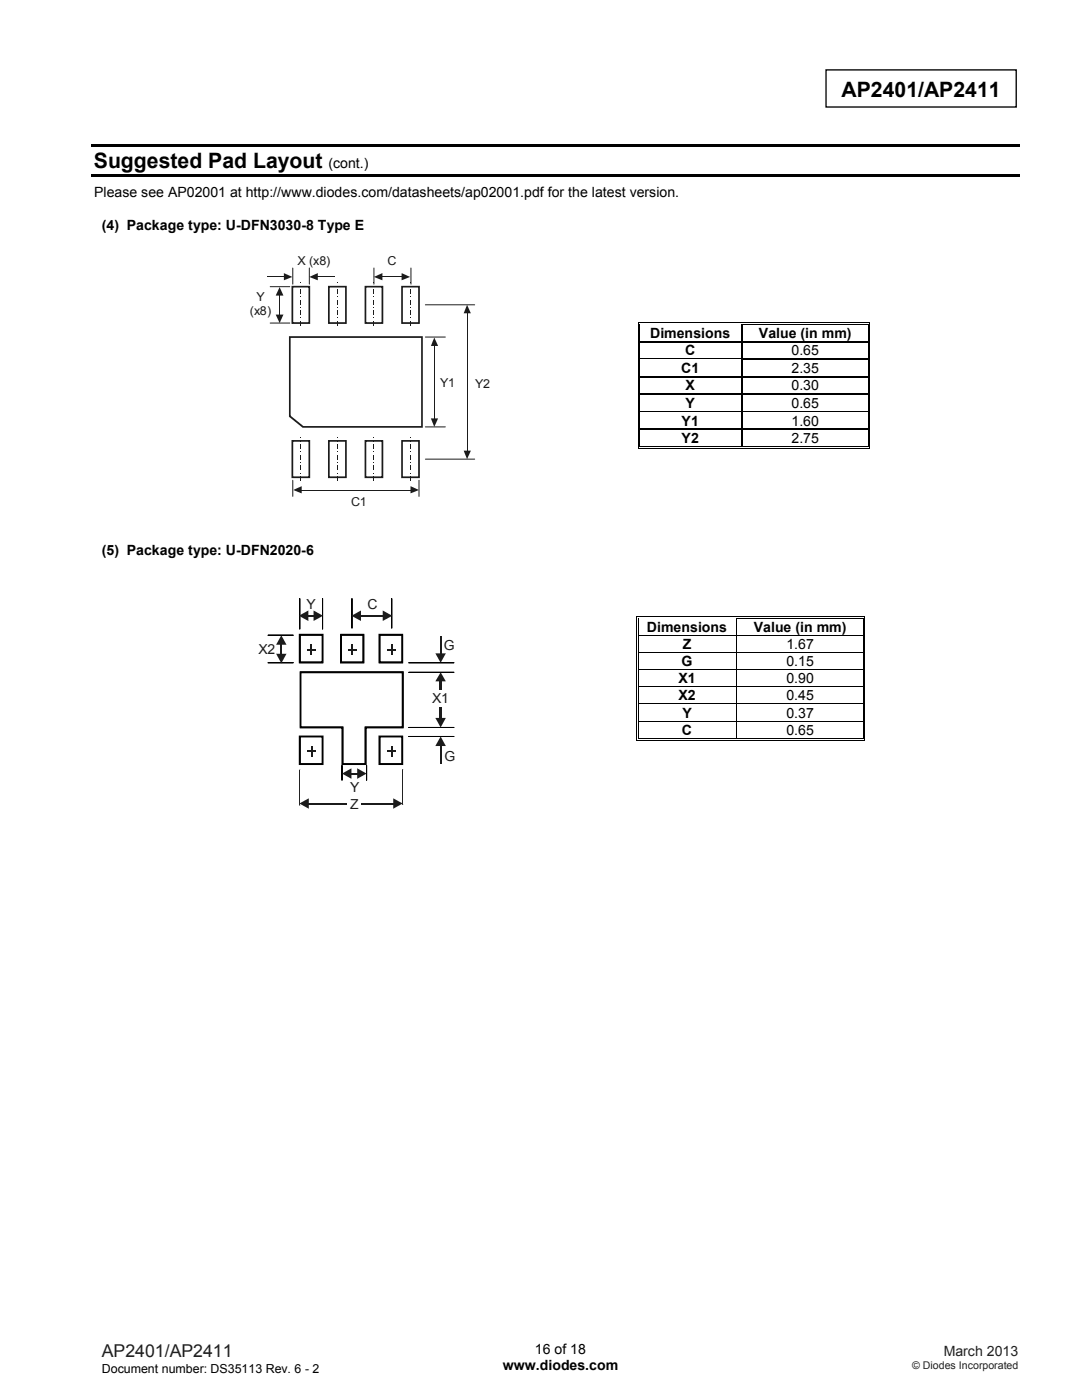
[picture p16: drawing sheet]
<svg xmlns="http://www.w3.org/2000/svg" width="216mm" height="279mm" viewBox="0 0 216 279" stroke-linecap="round" stroke-linejoin="round" font-family="sans-serif">
<defs><g id="words">
<g font-size="4.2">
<text x="167.9" y="19.3">AP2401/AP2411</text>
<text x="18.7" y="33.6">Suggested Pad Layout</text>
</g>
<text font-size="3.5" fill="#231f20" x="20.3" y="270.9">AP2401/AP2411</text>
<g font-size="2.8">
<text x="65.6" y="33.6">(cont.)</text>
<text x="18.8" y="39.3">Please see AP02001 at http://www.diodes.com/datasheets/ap02001.pdf for the latest version.</text>
<text x="20.3" y="45.8">(4) Package type: U-DFN3030-8 Type E</text>
<text x="129.7" y="67.4">Dimensions</text>
<text x="136.7" y="70.9">C</text>
<text x="151.4" y="67.4">Value (in mm)</text>
<text x="157.9" y="70.9">0.65</text>
<text x="135.9" y="74.4">C1</text>
<text x="136.8" y="77.9">X</text>
<text x="157.9" y="74.4">2.35</text>
<text x="157.9" y="77.9">0.30</text>
<text x="136.8" y="81.4">Y</text>
<text x="157.9" y="81.4">0.65</text>
<text x="136" y="84.9">Y1</text>
<text x="136" y="88.5">Y2</text>
<text x="157.9" y="84.9">1.60</text>
<text x="157.9" y="88.5">2.75</text>
<text x="20.3" y="110.8">(5) Package type: U-DFN2020-6</text>
<text x="129.1" y="126.1">Dimensions</text>
<text x="136.2" y="129.5">Z</text>
<text x="150.4" y="126.1">Value (in mm)</text>
<text x="156.9" y="129.5">1.67</text>
<text x="135.4" y="136.3">X1</text>
<text x="136" y="132.9">G</text>
<text x="156.9" y="132.9">0.15</text>
<text x="156.9" y="136.3">0.90</text>
<text x="135.4" y="139.8">X2</text>
<text x="136.2" y="143.2">Y</text>
<text x="156.9" y="143.2">0.37</text>
<text x="156.9" y="139.8">0.45</text>
<text x="136.1" y="146.6">C</text>
<text x="156.9" y="146.6">0.65</text>
<text x="100.3" y="273.5">www.diodes.com</text>
<text x="106.7" y="270.2">16 of 18</text>
</g>
<g font-size="2.8" fill="#1f1a17">
<text x="61.2" y="121.6">Y</text>
<text x="73.3" y="121.6">C</text>
<text x="51.6" y="130.5">X2</text>
<text x="88.6" y="129.6">G</text>
<text x="86.2" y="140.3">X1</text>
<text x="88.7" y="151.8">G</text>
<text x="69.8" y="161.4">Z</text>
<text x="69.8" y="158.1">Y</text>
</g>
<text font-size="2.8" fill="#231f20" x="188.3" y="270.6">March 2013</text>
<g font-size="2.5" fill="#1f1a17">
<text x="59.4" y="52.9">X (x8)</text>
<text x="77.3" y="52.9">C</text>
<text x="51.2" y="60">Y</text>
<text x="49.8" y="62.8">(x8)</text>
<text x="87.8" y="77.2">Y1</text>
<text x="94.8" y="77.4">Y2</text>
<text x="70" y="100.9">C1</text>
</g>
<text font-size="2.5" x="20.3" y="274">Document number: DS35113 Rev. 6 - 2</text>
<text font-size="2.1" fill="#231f20" x="182" y="273.2">© Diodes Incorporated</text>
</g></defs>
<path d="M164.8 13.9h38v7.5h-38z" fill="none" stroke="#000" stroke-width=".26"/>
<path d="M18.2 28.7h185.2v.6h-185.2zM18.2 34.8h185.2v.5h-185.2z" fill="#000"/>
<g fill="#fff">
<path d="M127.8 64.8h20.1v3.2h-20.1z"/>
<path d="M128.2 64.8h19.1v3.2h-19.1z"/>
</g>
<path d="M127.3 64.3h.1v.5h-.1zM127.3 64.3h.5v.1h-.5zM127.6 64.6h.2v.2h-.2z" fill="#000"/>
<path d="M127.8 64.3h20M127.8 64.7h20" fill="none" stroke="#000" stroke-width=".2"/>
<path d="M127.8 64.8h20z" fill="#fff"/>
<path d="M127.3 68h.1v.3h-.1zM127.6 68h.2v.3h-.2zM147.8 64.8h.3zM147.8 64.3h.6v.1h-.6zM147.8 64.6h.6v.2h-.6zM147.8 68h.3v.3h-.3zM173.1 64.3h.5v.1h-.5zM173.1 64.6h.2v.2h-.2zM173.1 68h.2v.3h-.2zM173.5 64.3h.1v.5h-.1zM173.5 68h.1v.3h-.1z" fill="#000"/>
<path d="M127.3 64.8v3.2M127.3 68.3v3.2M127.7 64.8v3.2M127.7 68.3v3.2M148.4 64.3h24.7M148.4 64.7h24.7M173.2 64.8v3.2M173.2 68.3v3.2M173.5 64.8v3.2M173.5 68.3v3.2" fill="none" stroke="#000" stroke-width=".2"/>
<path d="M127.8 68.2h20M148 64.8v3.2M148 68.3v3.2M148.1 68.2h25" fill="none" stroke="#000" stroke-width=".25"/>
<g fill="#fff">
<path d="M127.8 71.8h20.1v3.3h-20.1z"/>
<path d="M128.2 71.8h19.1v3.3h-19.1z"/>
</g>
<path d="M127.3 71.5h.1v.3h-.1zM127.6 71.5h.2v.3h-.2z" fill="#000"/>
<path d="M127.8 71.7h20" fill="none" stroke="#000" stroke-width=".25"/>
<path d="M127.8 71.8h20z" fill="#fff"/>
<path d="M127.3 75.1h.1v.2h-.1zM127.6 75.1h.2v.2h-.2zM147.8 71.5h.3v.3h-.3zM147.8 75.1h.3v.2h-.3zM173.1 71.5h.2v.3h-.2zM173.1 75.1h.2v.2h-.2zM173.5 71.5h.1v.3h-.1zM173.5 75.1h.1v.2h-.1z" fill="#000"/>
<path d="M127.8 75.2h20M148 71.8v3.3M148 75.3v3.3M148.1 71.7h25M148.1 75.2h25" fill="none" stroke="#000" stroke-width=".25"/>
<path d="M127.3 71.8v3.3M127.3 75.3v3.3M127.7 71.8v3.3M127.7 75.3v3.3M173.2 71.8v3.3M173.2 75.3v3.3M173.5 71.8v3.3M173.5 75.3v3.3" fill="none" stroke="#000" stroke-width=".2"/>
<g fill="#fff">
<path d="M127.8 78.8h20.1v3.3h-20.1z"/>
<path d="M128.2 78.8h19.1v3.3h-19.1z"/>
<path d="M148.1 78.8h25v3.3h-25z"/>
<path d="M148.7 78.8h24v3.3h-24z"/>
</g>
<path d="M127.3 78.6h.1v.2h-.1zM127.6 78.6h.2v.2h-.2z" fill="#000"/>
<path d="M127.8 78.7h20" fill="none" stroke="#000" stroke-width=".25"/>
<path d="M127.8 78.8h20z" fill="#fff"/>
<path d="M147.8 78.6h.3v.2h-.3z" fill="#000"/>
<path d="M148.1 78.7h25" fill="none" stroke="#000" stroke-width=".25"/>
<path d="M148.1 78.8h25z" fill="#fff"/>
<path d="M173.1 78.6h.2v.2h-.2zM173.5 78.6h.1v.2h-.1z" fill="#000"/>
<path d="M127.3 78.8v3.3M127.7 78.8v3.3M173.2 78.8v3.3M173.5 78.8v3.3" fill="none" stroke="#000" stroke-width=".2"/>
<path d="M148 78.8v3.3" fill="none" stroke="#000" stroke-width=".25"/>
<g fill="#fff">
<path d="M127.8 82.3h20.1v3.3h-20.1z"/>
<path d="M128.2 82.3h19.1v3.3h-19.1z"/>
<path d="M148.1 82.3h25v3.3h-25z"/>
<path d="M148.7 82.3h24v3.3h-24z"/>
</g>
<path d="M127.3 82.1h.1v.2h-.1zM127.6 82.1h.2v.2h-.2z" fill="#000"/>
<path d="M127.8 82.2h20" fill="none" stroke="#000" stroke-width=".25"/>
<path d="M127.8 82.3h20z" fill="#fff"/>
<path d="M147.8 82.1h.3v.2h-.3z" fill="#000"/>
<path d="M148.1 82.2h25" fill="none" stroke="#000" stroke-width=".25"/>
<path d="M148.1 82.3h25z" fill="#fff"/>
<path d="M173.1 82.1h.2v.2h-.2zM173.5 82.1h.1v.2h-.1z" fill="#000"/>
<path d="M127.3 82.3v3.3M127.7 82.3v3.3M173.2 82.3v3.3M173.5 82.3v3.3" fill="none" stroke="#000" stroke-width=".2"/>
<path d="M148 82.3v3.3" fill="none" stroke="#000" stroke-width=".25"/>
<g fill="#fff">
<path d="M127.8 85.9h20.1v3.2h-20.1z"/>
<path d="M128.2 85.9h19.1v3.2h-19.1z"/>
<path d="M148.1 85.9h25v3.2h-25z"/>
<path d="M148.7 85.9h24v3.2h-24z"/>
</g>
<path d="M127.3 85.6h.1v.3h-.1zM127.6 85.6h.2v.3h-.2z" fill="#000"/>
<path d="M127.8 85.7h20" fill="none" stroke="#000" stroke-width=".25"/>
<path d="M127.8 85.8l20 .1z" fill="#fff"/>
<path d="M147.8 85.6h.3v.3h-.3z" fill="#000"/>
<path d="M148.1 85.7h25" fill="none" stroke="#000" stroke-width=".25"/>
<path d="M148.1 85.8l25 .1z" fill="#fff"/>
<path d="M127.3 89.5h.5v.1h-.5zM127.6 89.1h.2v.2h-.2zM147.8 89.1h.6v.2h-.6zM173.1 85.6h.2v.3h-.2zM173.1 89.5h.5v.1h-.5zM173.1 89.1h.2v.2h-.2zM173.5 85.6h.1v.3h-.1zM173.5 89.1h.1v.5h-.1z" fill="#000"/>
<path d="M127.3 85.9v3.7M127.7 85.9v3.2M127.8 89.5h45.3M127.8 89.2h20M148.4 89.2h24.7M173.2 85.9v3.2M173.5 85.9v3.2" fill="none" stroke="#000" stroke-width=".2"/>
<path d="M148 85.9v3.2" fill="none" stroke="#000" stroke-width=".25"/>
<g fill="#fff">
<path d="M127.5 123.5h19.4v3.2h-19.4z"/>
<path d="M127.9 123.5h18.4v3.2h-18.4z"/>
</g>
<path d="M127 122.9h.1v.6h-.1zM127 122.9h.5v.2h-.5zM127.3 123.3h.2v.2h-.2zM127.3 123.3h.2v.1h-.2z" fill="#000"/>
<path d="M127.5 123h19.4M127.5 123.4h19.4" fill="none" stroke="#000" stroke-width=".2"/>
<path d="M127.5 123.4l19.4 .1z" fill="#fff"/>
<path d="M146.9 123.4l.2 .1zM146.9 122.9h.5v.2h-.5zM146.9 123.3h.5v.1h-.5zM172.1 122.9h.5v.2h-.5zM172.1 123.3h.2v.2h-.2zM172.1 123.3h.2v.1h-.2zM172.5 122.9h.1v.6h-.1z" fill="#000"/>
<path d="M127.1 123.5v3.2M127.4 123.5v3.2M147 123.5v3.2M147.4 123h24.7M147.4 123.4h24.7M172.2 123.5v3.2M172.6 123.5v3.2" fill="none" stroke="#000" stroke-width=".2"/>
<g fill="#fff">
<path d="M127.5 126.9h19.4v3.2h-19.4z"/>
<path d="M127.9 126.9h18.4v3.2h-18.4z"/>
<path d="M147.1 126.9h25v3.2h-25z"/>
<path d="M147.7 126.9h24v3.2h-24z"/>
</g>
<path d="M127 126.7h.1v.2h-.1zM127.3 126.7h.2v.2h-.2zM172.1 126.7h.2v.2h-.2zM172.5 126.7h.1v.2h-.1z" fill="#000"/>
<path d="M127.1 126.9v3.2M127.4 126.9v3.2M127.5 126.8h44.6M147 126.9v3.2M172.2 126.9v3.2M172.6 126.9v3.2" fill="none" stroke="#000" stroke-width=".2"/>
<g fill="#fff">
<path d="M127.5 130.3h19.4v3.3h-19.4z"/>
<path d="M127.9 130.3h18.4v3.3h-18.4z"/>
<path d="M147.1 130.3h25v3.3h-25z"/>
<path d="M147.7 130.3h24v3.3h-24z"/>
</g>
<path d="M127 130.1h.1v.2h-.1zM127.3 130.1h.2v.2h-.2zM172.1 130.1h.2v.2h-.2zM172.5 130.1h.1v.2h-.1z" fill="#000"/>
<path d="M127.1 130.3v3.3M127.4 130.3v3.3M127.5 130.2h44.6M147 130.3v3.3M172.2 130.3v3.3M172.6 130.3v3.3" fill="none" stroke="#000" stroke-width=".2"/>
<g fill="#fff">
<path d="M127.5 133.7h19.4v3.3h-19.4z"/>
<path d="M127.9 133.7h18.4v3.3h-18.4z"/>
<path d="M147.1 133.7h25v3.3h-25z"/>
<path d="M147.7 133.7h24v3.3h-24z"/>
</g>
<path d="M127 133.6h.1v.1h-.1zM127.3 133.6h.2v.1h-.2zM172.1 133.6h.2v.1h-.2zM172.5 133.6h.1v.1h-.1z" fill="#000"/>
<path d="M127.1 133.7v3.3M127.4 133.7v3.3M127.5 133.6h44.6M147 133.7v3.3M172.2 133.7v3.3M172.6 133.7v3.3" fill="none" stroke="#000" stroke-width=".2"/>
<g fill="#fff">
<path d="M127.5 137.2h19.4v3.2h-19.4z"/>
<path d="M127.9 137.2h18.4v3.2h-18.4z"/>
</g>
<g fill="#000">
<path d="M127 137h.1v.2h-.1zM127.3 137h.2v.2h-.2zM172.1 137h.2v.2h-.2zM172.5 137h.1v.2h-.1zM127 140.4h.1v.2h-.1zM127 143.8h.1v.2h-.1zM127 147.6h.5v.2h-.5zM127.3 140.4h.2v.2h-.2zM127.3 143.8h.2v.2h-.2zM127.3 147.3h.2v.1h-.2zM146.9 147.3h.5v.1h-.5zM172.1 140.4h.2v.2h-.2z"/>
<path d="M172.1 143.8h.2v.2h-.2zM172.1 147.6h.5v.2h-.5zM172.1 147.3h.2v.1h-.2zM172.5 140.4h.1v.2h-.1zM172.5 143.8h.1v.2h-.1zM172.5 147.3h.1v.5h-.1z"/>
</g>
<g fill="none" stroke="#000" stroke-width=".2">
<path d="M127.1 137.2v3.2M127.4 137.2v3.2M127.5 137.1h44.6M147 137.2v3.2M172.2 137.2v3.2M172.6 137.2v3.2M127.1 140.6v3.2M127.1 144v3.8M127.4 140.6v3.2M127.4 144v3.3M127.5 140.5h44.6M127.5 143.9h44.6"/>
<path d="M127.5 147.7h44.6M127.5 147.4h19.4M147 140.6v3.2M147 144v3.3M147.4 147.4h24.7M172.2 140.6v3.2M172.2 144v3.3M172.6 140.6v3.2M172.6 144v3.3"/>
</g>
<g fill="#1f1a17">
<path d="M57.8 67.1h26.4v.3h-26.4zM84.2 67.1h.2v.2h-.2zM84 67.3h.4v17.9h-.4zM84.2 85.2h.2v.2h-.2zM60.4 85h23.8v.4h-23.8zM60.4 85.2v.2zM57.9 82.9l2.6 2.1-.2 .3-2.6-2.1zM57.7 83h.1l-.1 .2zM57.7 67.3h.3v15.7h-.3zM57.7 67.1h.1v.2h-.1z"/>
<path d="M58.3 64.3h3.4v.3h-3.4zM61.7 64.5h.2v.1h-.2zM61.6 57.2h.3v7.3h-.3zM61.7 57h.2v.2h-.2zM58.3 57h3.4v.4h-3.4zM58.2 57h.1v.2h-.1zM58.2 57.2h.3v7.3h-.3zM58.2 64.5h.1v.1h-.1z"/>
<path d="M65.6 64.3h3.4v.3h-3.4zM69 64.5h.2v.1h-.2zM68.9 57.2h.3v7.3h-.3zM69 57h.2v.2h-.2zM65.6 57h3.4v.4h-3.4zM65.4 57h.2v.2h-.2zM65.4 57.2h.4v7.3h-.4zM65.4 64.5h.2v.1h-.2z"/>
<path d="M72.9 64.3h3.4v.3h-3.4zM76.3 64.5h.2v.1h-.2zM76.1 57.2h.4v7.3h-.4zM76.3 57h.2v.2h-.2zM72.9 57h3.4v.4h-3.4zM72.7 57h.2v.2h-.2zM72.7 57.2h.4v7.3h-.4zM72.7 64.5h.2v.1h-.2z"/>
<path d="M80.2 64.3h3.4v.3h-3.4zM83.6 64.5h.2v.1h-.2zM83.4 57.2h.4v7.3h-.4zM83.6 57h.2v.2h-.2zM80.2 57h3.4v.4h-3.4zM80.1 57h.1v.2h-.1zM80.1 57.2h.3v7.3h-.3zM80.1 64.5h.1v.1h-.1z"/>
<path d="M58.3 95.1h3.4v.3h-3.4zM61.7 95.3h.2v.1h-.2zM61.6 88h.3v7.3h-.3zM61.7 87.8h.2v.2h-.2zM58.3 87.8h3.4v.4h-3.4zM58.2 87.8h.1v.2h-.1zM58.2 88h.3v7.3h-.3zM58.2 95.3h.1v.1h-.1z"/>
<path d="M65.6 95.1h3.4v.3h-3.4zM69 95.3h.2v.1h-.2zM68.9 88h.3v7.3h-.3zM69 87.8h.2v.2h-.2zM65.6 87.8h3.4v.4h-3.4zM65.4 87.8h.2v.2h-.2zM65.4 88h.4v7.3h-.4zM65.4 95.3h.2v.1h-.2z"/>
<path d="M72.9 95.1h3.4v.3h-3.4zM76.3 95.3h.2v.1h-.2zM76.1 88h.4v7.3h-.4zM76.3 87.8h.2v.2h-.2zM72.9 87.8h3.4v.4h-3.4zM72.7 87.8h.2v.2h-.2zM72.7 88h.4v7.3h-.4zM72.7 95.3h.2v.1h-.2z"/>
<path d="M80.2 95.1h3.4v.3h-3.4zM83.6 95.3h.2v.1h-.2zM83.4 88h.4v7.3h-.4zM83.6 87.8h.2v.2h-.2zM80.2 87.8h3.4v.4h-3.4zM80.1 87.8h.1v.2h-.1zM80.1 88h.3v7.3h-.3zM80.1 95.3h.1v.1h-.1z"/>
</g>
<path d="M53.3 55.3h3.5M58.4 53.5v3.2M61.7 53.5v3.2M74.6 53.5v3.2M82 53.5v3.2" fill="none" stroke="#1f1a17" stroke-width=".2"/>
<g fill="#1f1a17">
<path d="M56.6 54.5l1.7 .8-1.7 .6v-1.4l1.7 .8z" fill-rule="evenodd"/>
<path d="M80.1 54.5l1.7 .8-1.7 .6 1.7-.6-1.7 .6z" fill-rule="evenodd"/>
</g>
<path d="M76.2 55.3h4.1" fill="none" stroke="#1f1a17" stroke-width=".2"/>
<path d="M74.6 55.3l1.7-.8v1.4z" fill-rule="evenodd" fill="#1f1a17"/>
<path d="M58.4 95.8v3.3M83.6 95.8v3.3" fill="none" stroke="#1f1a17" stroke-width=".2"/>
<path d="M81.9 97l1.7 .8-1.7 .7 1.7-.7-1.7 .7z" fill-rule="evenodd" fill="#1f1a17"/>
<path d="M60 97.8h22.1" fill="none" stroke="#1f1a17" stroke-width=".2"/>
<path d="M58.5 97.8l1.7-.8v1.5z" fill-rule="evenodd" fill="#1f1a17"/>
<path d="M53.9 57.2h3.9M53.9 64.5h3.9M84.9 67.3h4M84.9 85.2h4" fill="none" stroke="#1f1a17" stroke-width=".2"/>
<path d="M86.7 67.4l.7 1.6h-1.4l.7-1.6 .7 1.6z" fill-rule="evenodd" fill="#1f1a17"/>
<path d="M86.7 68.9v14.8" fill="none" stroke="#1f1a17" stroke-width=".2"/>
<path d="M86 83.5h1.4l-.7 1.7 .7-1.7-.7 1.7z" fill-rule="evenodd" fill="#1f1a17"/>
<path d="M63.2 55.3h3.5" fill="none" stroke="#1f1a17" stroke-width=".2"/>
<g fill="#1f1a17">
<path d="M61.7 55.3l1.7-.8v1.4z" fill-rule="evenodd"/>
<path d="M55.8 57.3l.8 1.7h-1.6l.8-1.7 .8 1.7z" fill-rule="evenodd"/>
</g>
<g fill="#1f1a17">
<path d="M81.8 64.1h.2v.9h-.2z"/>
<path d="M81.8 63.4h.2v.1h-.2z"/>
<path d="M81.8 62h.2v.9h-.2z"/>
<path d="M81.8 61.3h.2v.1h-.2z"/>
<path d="M81.8 59.9h.2v.8h-.2z"/>
<path d="M81.8 59.2h.2v.1h-.2z"/>
<path d="M81.8 57.8h.2v.9h-.2z"/>
<path d="M81.8 57h.2v.2h-.2z"/>
<path d="M81.8 56.4h.2v.1h-.2z"/>
<path d="M74.5 64.1h.2v.9h-.2z"/>
<path d="M74.5 63.4h.2v.1h-.2z"/>
<path d="M74.5 62h.2v.9h-.2z"/>
<path d="M74.5 61.3h.2v.1h-.2z"/>
<path d="M74.5 59.9h.2v.8h-.2z"/>
<path d="M74.5 59.2h.2v.1h-.2z"/>
<path d="M74.5 57.8h.2v.9h-.2z"/>
<path d="M74.5 57h.2v.2h-.2z"/>
<path d="M74.5 56.4h.2v.1h-.2z"/>
<path d="M67.2 64.1h.2v.9h-.2z"/>
<path d="M67.2 63.4h.2v.1h-.2z"/>
<path d="M67.2 62h.2v.9h-.2z"/>
<path d="M67.2 61.3h.2v.1h-.2z"/>
<path d="M67.2 59.9h.2v.8h-.2z"/>
<path d="M67.2 59.2h.2v.1h-.2z"/>
<path d="M67.2 57.8h.2v.9h-.2z"/>
<path d="M67.2 57h.2v.2h-.2z"/>
<path d="M67.2 56.4h.2v.1h-.2z"/>
<path d="M59.9 64.1h.2v.9h-.2z"/>
<path d="M59.9 63.4h.2v.1h-.2z"/>
<path d="M59.9 62h.2v.9h-.2z"/>
<path d="M59.9 61.3h.2v.1h-.2z"/>
<path d="M59.9 59.9h.2v.8h-.2z"/>
<path d="M59.9 59.2h.2v.1h-.2z"/>
<path d="M59.9 57.8h.2v.9h-.2z"/>
<path d="M59.9 57h.2v.2h-.2z"/>
<path d="M59.9 56.4h.2v.1h-.2z"/>
<path d="M81.8 95h.2v.9h-.2z"/>
<path d="M81.8 94.3h.2v.2h-.2z"/>
<path d="M81.8 92.9h.2v.9h-.2z"/>
<path d="M81.8 92.2h.2v.2h-.2z"/>
<path d="M81.8 90.8h.2v.9h-.2z"/>
<path d="M81.8 90.1h.2v.2h-.2z"/>
<path d="M81.8 88.7h.2v.9h-.2z"/>
<path d="M81.8 88h.2v.2h-.2z"/>
<path d="M81.8 87.3h.2v.2h-.2z"/>
<path d="M74.5 95h.2v.9h-.2z"/>
<path d="M74.5 94.3h.2v.2h-.2z"/>
<path d="M74.5 92.9h.2v.9h-.2z"/>
<path d="M74.5 92.2h.2v.2h-.2z"/>
<path d="M74.5 90.8h.2v.9h-.2z"/>
<path d="M74.5 90.1h.2v.2h-.2z"/>
<path d="M74.5 88.7h.2v.9h-.2z"/>
<path d="M74.5 88h.2v.2h-.2z"/>
<path d="M74.5 87.3h.2v.2h-.2z"/>
<path d="M67.2 95h.2v.9h-.2z"/>
<path d="M67.2 94.3h.2v.2h-.2z"/>
<path d="M67.2 92.9h.2v.9h-.2z"/>
<path d="M67.2 92.2h.2v.2h-.2z"/>
<path d="M67.2 90.8h.2v.9h-.2z"/>
<path d="M67.2 90.1h.2v.2h-.2z"/>
<path d="M67.2 88.7h.2v.9h-.2z"/>
<path d="M67.2 88h.2v.2h-.2z"/>
<path d="M67.2 87.3h.2v.2h-.2z"/>
<path d="M59.9 95h.2v.9h-.2z"/>
<path d="M59.9 94.3h.2v.2h-.2z"/>
<path d="M59.9 92.9h.2v.9h-.2z"/>
<path d="M59.9 92.2h.2v.2h-.2z"/>
<path d="M59.9 90.8h.2v.9h-.2z"/>
<path d="M59.9 90.1h.2v.2h-.2z"/>
<path d="M59.9 88.7h.2v.9h-.2z"/>
<path d="M59.9 88h.2v.2h-.2z"/>
<path d="M59.9 87.3h.2v.2h-.2z"/>
</g>
<path d="M55.8 58.8v4.1" fill="none" stroke="#1f1a17" stroke-width=".2"/>
<path d="M55 62.8h1.6l-.8 1.7 .8-1.7-.8 1.7z" fill-rule="evenodd" fill="#1f1a17"/>
<path d="M84.9 60.8h9.8M84.9 91.6h9.8" fill="none" stroke="#1f1a17" stroke-width=".2"/>
<path d="M93.2 60.8l.8 1.7h-1.5l.7-1.7 .8 1.7z" fill-rule="evenodd" fill="#1f1a17"/>
<path d="M93.2 62.4v27.7" fill="none" stroke="#1f1a17" stroke-width=".2"/>
<path d="M92.5 89.9h1.5l-.8 1.7 .8-1.7-.8 1.7z" fill-rule="evenodd" fill="#1f1a17"/>
<path d="M59.8 126.7h4.6v5.5h-4.6z" fill="#fff"/>
<g fill="#000">
<path d="M59.6 126.7h.4v5.5h-.4zM59.6 132.2h.2v.2h-.2zM59.8 132h4.6v.4h-4.6zM64.4 132.2h.2v.2h-.2zM64.2 126.7h.4v5.5h-.4zM64.4 126.5h.2v.2h-.2zM59.8 126.5h4.6v.4h-4.6zM59.6 126.5h.2v.2h-.2z"/>
<path d="M59.8 132.1h4.6v.3h-4.6zM64.4 132.2l.1 .2zM64.3 126.7h.2v5.5h-.2zM64.4 126.6l.1 .1zM59.8 126.6h4.6v.3h-4.6zM59.7 126.6l.1 .1zM59.7 126.7h.3v5.5h-.3zM59.7 132.2l.1 .2z"/>
</g>
<path d="M68.1 126.7h4.4v5.5h-4.4z" fill="#fff"/>
<g fill="#000">
<path d="M67.9 126.7h.3v5.5h-.3zM67.9 132.2h.2v.2h-.2zM68.1 132h4.4v.4h-4.4zM72.5 132.2h.2v.2h-.2zM72.3 126.7h.4v5.5h-.4zM72.5 126.5h.2v.2h-.2zM68.1 126.5h4.4v.4h-4.4zM67.9 126.5h.2v.2h-.2z"/>
<path d="M68.1 132.1h4.4v.3h-4.4zM72.5 132.2h.2v.2h-.2zM72.4 126.7h.3v5.5h-.3zM72.5 126.6l.2 .1zM68.1 126.6h4.4v.3h-4.4zM67.9 126.6l.2 .1zM67.9 126.7h.2v5.5h-.2zM67.9 132.2h.2v.2h-.2z"/>
</g>
<path d="M75.7 126.7h4.6v5.5h-4.6z" fill="#fff"/>
<g fill="#000">
<path d="M75.5 126.7h.4v5.5h-.4zM75.5 132.2h.2v.2h-.2zM75.7 132h4.6v.4h-4.6zM80.3 132.2h.1v.2h-.1zM80.1 126.7h.3v5.5h-.3zM80.3 126.5h.1v.2h-.1zM75.7 126.5h4.6v.4h-4.6zM75.5 126.5h.2v.2h-.2z"/>
<path d="M75.7 132.1h4.6v.3h-4.6zM80.3 132.2h.1v.2h-.1zM80.2 126.7h.2v5.5h-.2zM80.3 126.6l.1 .1zM75.7 126.6h4.6v.3h-4.6zM75.6 126.6l.1 .1zM75.6 126.7h.3v5.5h-.3zM75.6 132.2l.1 .2z"/>
</g>
<path d="M90.6 145.2h-9h9M90.6 147h-9h9" fill="none" stroke="#000" stroke-width=".2"/>
<path d="M59.8 147h4.6v5.5h-4.6z" fill="#fff"/>
<g fill="#000">
<path d="M59.6 147h.4v5.5h-.4zM59.6 152.5h.2v.2h-.2zM59.8 152.3h4.6v.4h-4.6zM64.4 152.5h.2v.2h-.2zM64.2 147h.4v5.5h-.4zM64.4 146.8h.2v.2h-.2zM59.8 146.8h4.6v.4h-4.6zM59.6 146.8h.2v.2h-.2z"/>
<path d="M59.8 152.4h4.6v.3h-4.6zM64.4 152.5l.1 .2zM64.3 147h.2v5.5h-.2zM64.4 146.9l.1 .1zM59.8 146.9h4.6v.2h-4.6zM59.7 146.9l.1 .1zM59.7 147h.3v5.5h-.3zM59.7 152.5l.1 .2z"/>
</g>
<path d="M75.7 147h4.6v5.5h-4.6z" fill="#fff"/>
<g fill="#000">
<path d="M75.5 147h.4v5.5h-.4zM75.5 152.5h.2v.2h-.2zM75.7 152.3h4.6v.4h-4.6zM80.3 152.5h.1v.2h-.1zM80.1 147h.3v5.5h-.3zM80.3 146.8h.1v.2h-.1zM75.7 146.8h4.6v.4h-4.6zM75.5 146.8h.2v.2h-.2z"/>
<path d="M75.7 152.4h4.6v.3h-4.6zM80.3 152.5h.1v.2h-.1zM80.2 147h.2v5.5h-.2zM80.3 146.9l.1 .1zM75.7 146.9h4.6v.2h-4.6zM75.6 146.9l.1 .1zM75.6 147h.3v5.5h-.3zM75.6 152.5l.1 .2z"/>
</g>
<path d="M59.9 134.2h20.4v11h-7.3v7.3h-4.7v-7.3h-8.4z" fill-rule="evenodd" fill="#fff"/>
<g fill="#000">
<path d="M73 145h7.3v.4h-7.3zM80.3 145.2h.2v.2h-.2zM80.2 134.2h.3v11h-.3zM80.3 134h.2v.2h-.2zM59.9 134h20.4v.4h-20.4zM59.8 134l.1 .2zM59.8 134.2h.3v11h-.3zM59.8 145.2l.1 .2zM59.9 145h8.4v.4h-8.4zM68.3 145h.2v.2h-.2zM68.1 145.2h.4v7.3h-.4zM68.1 152.5h.2v.2h-.2zM68.3 152.3h4.7v.4h-4.7zM73 152.5h.2v.2h-.2zM72.8 145.2h.4v7.3h-.4zM72.8 145h.2v.2h-.2z"/>
<path d="M73 145h7.3v.3h-7.3zM80.3 145.2l.2 .1zM80.3 134.2h.2v11h-.2zM80.3 134h.2v.2h-.2zM59.9 134h20.4v.3h-20.4zM59.8 134l.1 .2zM59.8 134.2h.3v11h-.3zM59.8 145.2l.1 .1zM59.9 145h8.4v.3h-8.4zM68.3 145h.2v.2h-.2zM68.2 145.2h.3v7.3h-.3zM68.2 152.5l.1 .2zM68.3 152.4h4.7v.3h-4.7zM73 152.5l.1 .2zM72.8 145.2h.3v7.3h-.3zM72.8 145h.2v.2h-.2z"/>
<path d="M59.7 153.6l.1 7.1zM59.7 153.6l.1 7.1z"/>
<path d="M80.3 153.5v7.1zM80.3 153.5v7.1z"/>
</g>
<path d="M59.8 119.5v6v-6M64.4 119.5v6v-6M70.2 119.5v5.8v-5.8M78.2 119.5v5.8v-5.8M53.5 126.8h5h-5M53.5 132.3h5h-5M88 139.7h.5v-.1v.1zM90.6 132.3h-9h9M90.6 134.2h-9h9M68.2 155.7v-2.9v2.9M73.2 155.7v-2.9v2.9M61.4 160.4h8.7" fill="none" stroke="#000" stroke-width=".2"/>
<g fill="#1f1a17">
<path d="M59.6 122.9l1.9-1.1v2.1l-1.9-1 1.9-1.1z" fill-rule="evenodd"/>
<path d="M62.6 121.8l1.9 1.1-1.9 1v-2.1l1.9 1.1z" fill-rule="evenodd"/>
<path d="M70.1 122.9l1.9-1.1v2.1l-1.9-1 1.9-1.1z" fill-rule="evenodd"/>
</g>
<path d="M61.3 122.7h1.5v.4h-1.5z" fill="#1f1a17"/>
<path d="M71.8 122.9h4.7" fill="none" stroke="#1f1a17" stroke-width=".38"/>
<g fill="#1f1a17">
<path d="M76.4 121.8l1.9 1.1-1.9 1v-2.1l1.9 1.1z" fill-rule="evenodd"/>
<path d="M59.7 160.4l1.9-1.1v2.1l-1.9-1 1.9-1.1z" fill-rule="evenodd"/>
</g>
<path d="M61.5 160.4h17.2" fill="none" stroke="#1f1a17" stroke-width=".38"/>
<g fill="#1f1a17">
<path d="M78.5 159.3l1.8 1.1-1.8 1v-2.1l1.8 1.1z" fill-rule="evenodd"/>
<path d="M68.2 154.4l1.9-1.1v2.1l-1.9-1 1.9-1.1z" fill-rule="evenodd"/>
<path d="M71.3 153.3l1.9 1.1-1.9 1v-2.1l1.9 1.1z" fill-rule="evenodd"/>
<path d="M86.9 143.3h2.1l-1.1 1.9z" fill-rule="evenodd"/>
<path d="M87.9 134.2l1.1 1.8h-2.1z" fill-rule="evenodd"/>
</g>
<g fill="#1f1a17">
<path d="M69.9 154.2h1.6v.4h-1.6z"/>
<path d="M87.7 135.9h.5v7.6h-.5z"/>
</g>
<path d="M87.9 148.7v3.7" fill="none" stroke="#1f1a17" stroke-width=".36"/>
<path d="M87.9 147l1.1 1.9h-2.1z" fill-rule="evenodd" fill="#1f1a17"/>
<path d="M87.9 126.9v3.7" fill="none" stroke="#1f1a17" stroke-width=".36"/>
<g fill="#1f1a17">
<path d="M86.9 130.4h2.1l-1.1 1.9 1.1-1.9-1.1 1.9z" fill-rule="evenodd"/>
<path d="M55.1 130.5h2.1l-1.1 1.9z" fill-rule="evenodd"/>
</g>
<path d="M56.1 128.5v2.2" fill="none" stroke="#1f1a17" stroke-width=".38"/>
<path d="M56.1 126.8l1.1 1.9h-2.1z" fill-rule="evenodd" fill="#1f1a17"/>
<g fill="#fff">
<path d="M69.3 159h2.6v3.2h-2.6z"/>
<path d="M86.2 137.8h3.4v3.3h-3.4z"/>
</g>
<path d="M61.3 129.4h1.6v.4h-1.6z" fill="#1f1a17"/>
<path d="M62.1 128.6v2.2" fill="none" stroke="#1f1a17" stroke-width=".36"/>
<path d="M77.3 129.4h1.6v.4h-1.6z" fill="#1f1a17"/>
<path d="M78.2 128.6v2.1" fill="none" stroke="#1f1a17" stroke-width=".38"/>
<path d="M69.5 129.4h1.6v.4h-1.6z" fill="#1f1a17"/>
<path d="M70.3 128.6v2.1" fill="none" stroke="#1f1a17" stroke-width=".38"/>
<path d="M61.4 149.7h1.6v.4h-1.6z" fill="#1f1a17"/>
<path d="M62.2 148.9v2.2" fill="none" stroke="#1f1a17" stroke-width=".38"/>
<path d="M77.4 149.7h1.6v.4h-1.6z" fill="#1f1a17"/>
<path d="M78.2 148.9v2.1" fill="none" stroke="#1f1a17" stroke-width=".38"/>
<use href="#words"/>
</svg>
